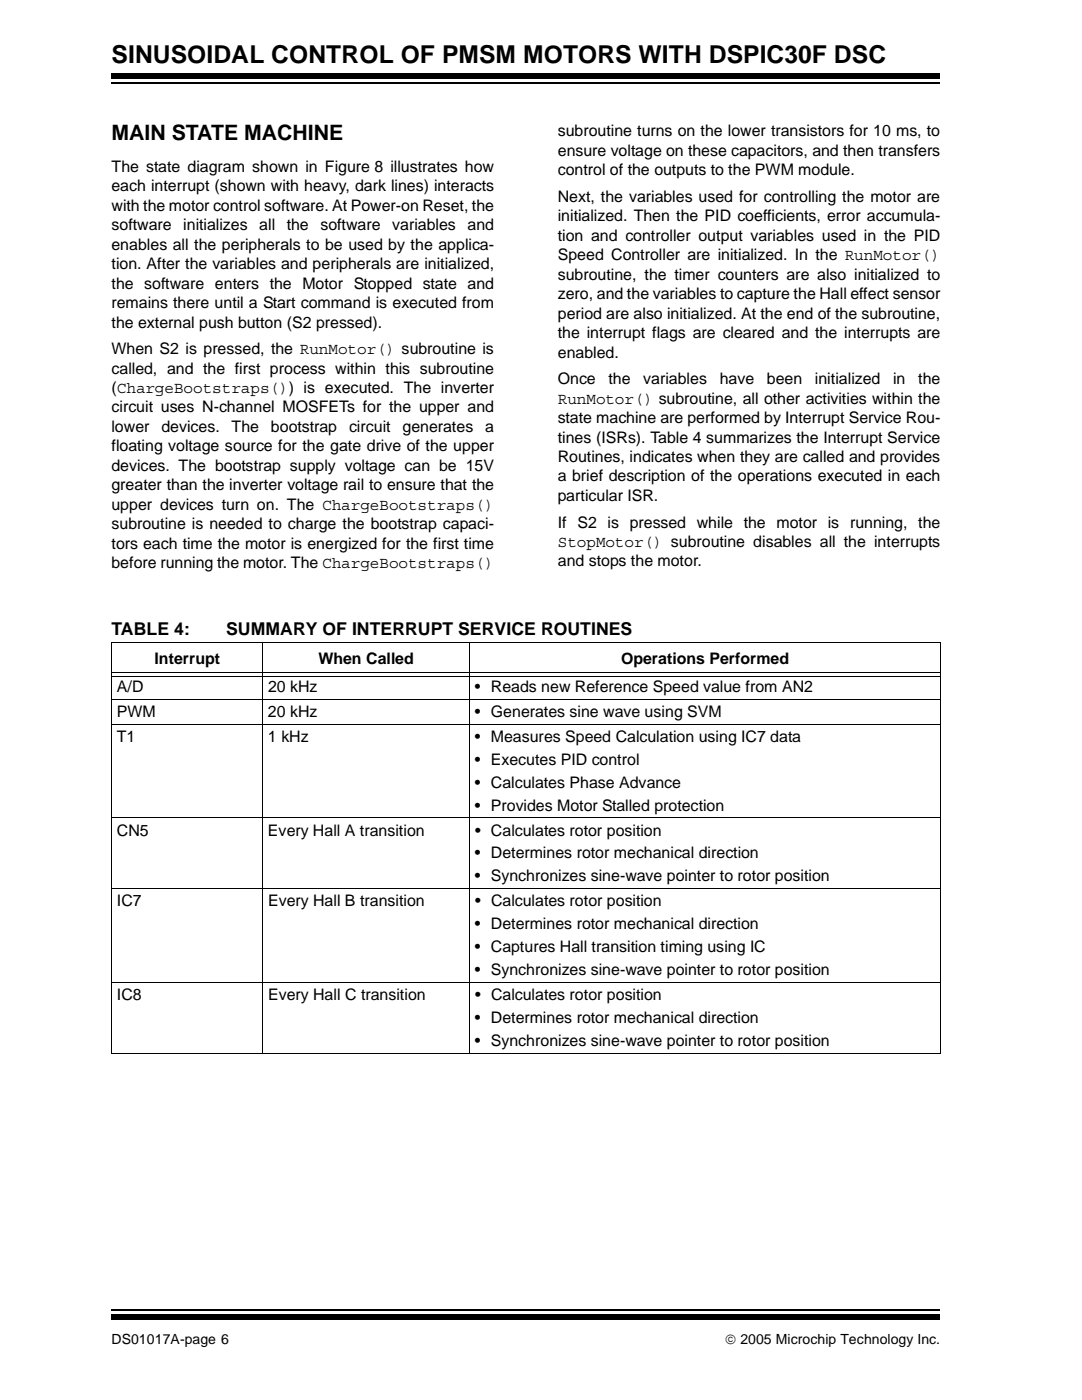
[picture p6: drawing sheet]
<svg xmlns="http://www.w3.org/2000/svg" width="216mm" height="279mm" viewBox="0 0 216 279" stroke-linecap="round" stroke-linejoin="round" font-family="sans-serif">
<defs><g id="words">
<text font-size="4.9" x="22.2" y="12.5">SINUSOIDAL CONTROL OF PMSM MOTORS WITH DSPIC30F DSC</text>
<text font-size="4.2" x="22.2" y="27.9">MAIN STATE MACHINE</text>
<g font-size="3.5">
<text x="22.2" y="126.5">TABLE 4:</text>
<text x="45.1" y="126.5">SUMMARY OF INTERRUPT SERVICE ROUTINES</text>
</g>
<g font-size="3.2">
<text x="111.1" y="27.2">subroutine turns on the lower transistors for 10 ms, to</text>
<text x="22.2" y="34.2">The state diagram shown in Figure 8 illustrates how</text>
<text x="111.1" y="31.1">ensure voltage on these capacitors, and then transfers</text>
<text x="111.1" y="34.9">control of the outputs to the PWM module.</text>
<text x="22.2" y="38.1">each interrupt (shown with heavy, dark lines) interacts</text>
<text x="22.2" y="42">with the motor control software. At Power-on Reset, the</text>
<text x="111.1" y="40.2">Next, the variables used for controlling the motor are</text>
<text x="22.2" y="45.9">software</text>
<text x="36.5" y="45.9">initializes</text>
<text x="51.6" y="45.9">all</text>
<text x="57.1" y="45.9">the</text>
<text x="63.8" y="45.9">software</text>
<text x="78.1" y="45.9">variables</text>
<text x="93.1" y="45.9">and</text>
<text x="111.1" y="44.1">initialized. Then the PID coefficients, error accumula-</text>
<text x="22.2" y="49.7">enables all the peripherals to be used by the applica-</text>
<text x="22.2" y="53.6">tion. After the variables and peripherals are initialized,</text>
<text x="111.1" y="48">tion and controller output variables used in the PID</text>
<text x="111.1" y="51.9">Speed Controller are initialized. In the RunMotor()</text>
<text x="22.2" y="57.5">the software enters the Motor Stopped state and</text>
<text x="111.1" y="55.8">subroutine, the timer counters are also initialized to</text>
<text x="111.1" y="59.6">zero, and the variables to capture the Hall effect sensor</text>
<text x="22.2" y="61.4">remains there until a Start command is executed from</text>
<text x="22.2" y="65.3">the external push button (S2 pressed).</text>
<text x="111.1" y="63.5">period are also initialized. At the end of the subroutine,</text>
<text x="22.2" y="70.6">When S2 is pressed, the RunMotor() subroutine is</text>
<text x="111.1" y="67.4">the interrupt flags are cleared and the interrupts are</text>
<text x="111.1" y="71.3">enabled.</text>
<text x="22.2" y="74.5">called, and the first process within this subroutine</text>
<text x="111.1" y="76.6">Once</text>
<text x="121.2" y="76.6">the</text>
<text x="128.1" y="76.6">variables</text>
<text x="143.4" y="76.6">have</text>
<text x="152.8" y="76.6">been</text>
<text x="162.4" y="76.6">initialized</text>
<text x="177.9" y="76.6">in</text>
<text x="182.9" y="76.6">the</text>
<text x="22.2" y="78.3">(ChargeBootstraps()) is executed. The inverter</text>
<text x="22.2" y="82.2">circuit uses N-channel MOSFETs for the upper and</text>
<text x="111.1" y="80.4">RunMotor() subroutine, all other activities within the</text>
<text x="22.2" y="86.1">lower</text>
<text x="22.2" y="90">floating voltage source for the gate drive of the upper</text>
<text x="32.2" y="86.1">devices.</text>
<text x="46.1" y="86.1">The</text>
<text x="54" y="86.1">bootstrap</text>
<text x="69.5" y="86.1">circuit</text>
<text x="80.2" y="86.1">generates</text>
<text x="96.6" y="86.1">a</text>
<text x="111.1" y="84.3">state machine are performed by Interrupt Service Rou-</text>
<text x="111.1" y="88.2">tines (ISRs). Table 4 summarizes the Interrupt Service</text>
<text x="22.2" y="93.9">devices. The bootstrap supply voltage can be 15V</text>
<text x="111.1" y="92.1">Routines, indicates when they are called and provides</text>
<text x="111.1" y="96">a brief description of the operations executed in each</text>
<text x="22.2" y="97.7">greater than the inverter voltage rail to ensure that the</text>
<text x="22.2" y="101.6">upper devices turn on. The ChargeBootstraps()</text>
<text x="111.1" y="99.9">particular ISR.</text>
<text x="22.2" y="105.5">subroutine is needed to charge the bootstrap capaci-</text>
<text x="111.1" y="105.2">If S2 is pressed while the motor is running, the</text>
<text x="22.2" y="109.4">tors each time the motor is energized for the first time</text>
<text x="22.2" y="113.2">before running the motor. The ChargeBootstraps()</text>
<text x="111.1" y="109">StopMotor() subroutine disables all the interrupts</text>
<text x="111.1" y="112.9">and stops the motor.</text>
<text x="23.3" y="138">A/D</text>
<text x="30.8" y="132.3">Interrupt</text>
<text x="53.4" y="138">20 kHz</text>
<text x="63.4" y="132.3">When Called</text>
<text x="94.6" y="138">• Reads new Reference Speed value from AN2</text>
<text x="123.7" y="132.3">Operations Performed</text>
<text x="23.3" y="142.9">PWM</text>
<text x="53.4" y="142.9">20 kHz</text>
<text x="94.6" y="142.9">• Generates sine wave using SVM</text>
<text x="23.3" y="147.8">T1</text>
<text x="53.4" y="147.8">1 kHz</text>
<text x="94.6" y="147.8">• Measures Speed Calculation using IC7 data</text>
<text x="94.6" y="152.4">• Executes PID control</text>
<text x="94.6" y="157">• Calculates Phase Advance</text>
<text x="94.6" y="161.6">• Provides Motor Stalled protection</text>
<text x="23.3" y="166.5">CN5</text>
<text x="53.4" y="166.5">Every Hall A transition</text>
<text x="94.6" y="166.5">• Calculates rotor position</text>
<text x="94.6" y="171.1">• Determines rotor mechanical direction</text>
<text x="94.6" y="175.7">• Synchronizes sine-wave pointer to rotor position</text>
<text x="23.3" y="180.6">IC7</text>
<text x="53.4" y="180.6">Every Hall B transition</text>
<text x="94.6" y="185.2">• Determines rotor mechanical direction</text>
<text x="94.7" y="180.6">• Calculates rotor position</text>
<text x="94.6" y="189.8">• Captures Hall transition timing using IC</text>
<text x="94.6" y="194.4">• Synchronizes sine-wave pointer to rotor position</text>
<text x="23.3" y="199.3">IC8</text>
<text x="53.4" y="199.3">Every Hall C transition</text>
<text x="94.6" y="203.9">• Determines rotor mechanical direction</text>
<text x="94.7" y="199.3">• Calculates rotor position</text>
<text x="94.6" y="208.5">• Synchronizes sine-wave pointer to rotor position</text>
</g>
<g font-size="2.8">
<text x="22.2" y="267.8">DS01017A-page 6</text>
<text x="144.5" y="267.8">© 2005 Microchip Technology Inc.</text>
</g>
</g></defs>
<path d="M22.2 16.5h165.1" fill="none" stroke="#000" stroke-width=".34"/>
<path d="M22.2 14.5h165.1v1.1h-165.1z" fill="#000"/>
<path d="M22.2 260h165.1v5.9h-165.1z" fill="#fff"/>
<path d="M22.2 261h165.1" fill="none" stroke="#000" stroke-width=".34"/>
<path d="M22.2 262h165.1v1.1h-165.1z" fill="#000"/>
<g fill="none" stroke="#000" stroke-width=".2">
<path d="M22.1 128.1h165.4M22.1 139.4h165.4M22.2 128.1v81.7M22.3 134h165M22.3 134.9h165M52.3 128v82M93.6 128v82M187.4 128.1v81.7M22.1 144.3h165.4M22.1 163h165.4M22.1 177.1h165.4M22.1 195.8h165.4"/>
<path d="M22.1 209.9h165.4"/>
</g>
<use href="#words"/>
</svg>
